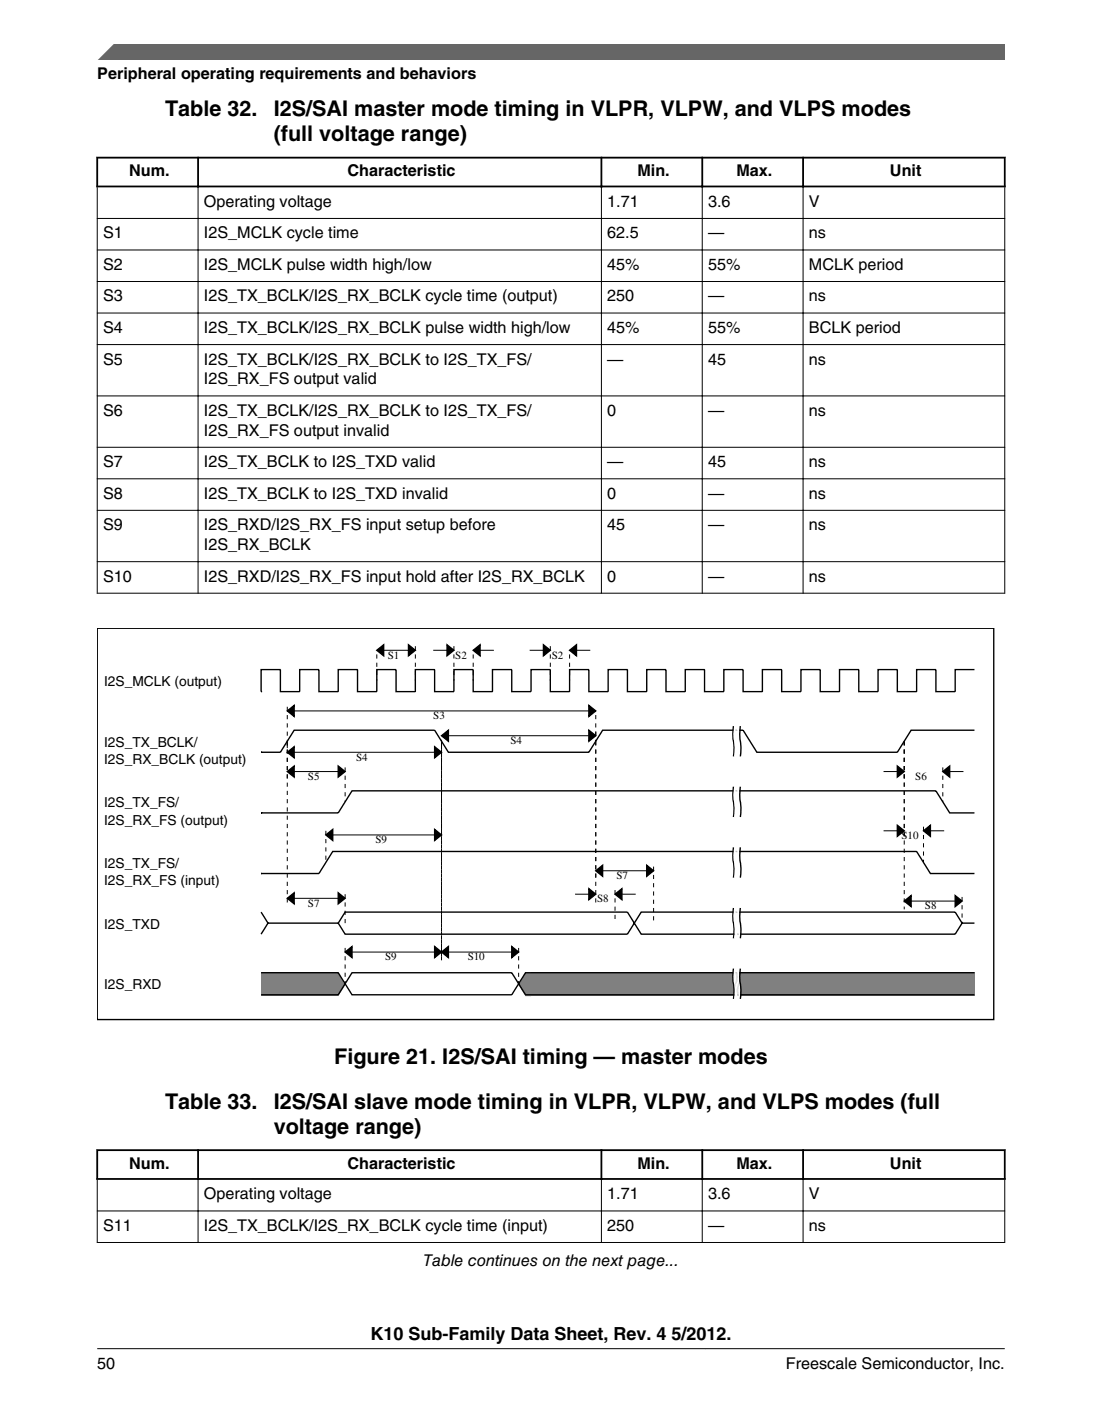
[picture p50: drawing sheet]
<svg xmlns="http://www.w3.org/2000/svg" width="216mm" height="274mm" viewBox="0 0 216 274" stroke-linecap="round" stroke-linejoin="round" font-family="sans-serif">
<defs><g id="words">
<g font-size="4.2">
<text x="32.3" y="22.6">Table 32.</text>
<text x="53.6" y="22.6">I2S/SAI master mode timing in VLPR, VLPW, and VLPS modes</text>
<text x="53.6" y="27.6">(full voltage range)</text>
<text x="65.5" y="208.4">Figure 21. I2S/SAI timing — master modes</text>
<text x="32.3" y="217.1">Table 33.</text>
<text x="53.6" y="217.1">I2S/SAI slave mode timing in VLPR, VLPW, and VLPS modes (full</text>
<text x="53.6" y="222.1">voltage range)</text>
</g>
<text font-size="3.5" x="72.6" y="262.3">K10 Sub-Family Data Sheet, Rev. 4 5/2012.</text>
<g font-size="3.2">
<text x="19" y="15.5">Peripheral operating requirements and behaviors</text>
<text x="25.3" y="34.5">Num.</text>
<text x="68.1" y="34.5">Characteristic</text>
<text x="124.9" y="34.5">Min.</text>
<text x="144.3" y="34.5">Max.</text>
<text x="174.4" y="34.5">Unit</text>
<text x="40" y="40.5">Operating voltage</text>
<text x="119" y="40.5">1.71</text>
<text x="138.7" y="40.5">3.6</text>
<text x="158.5" y="40.5">V</text>
<text x="20.2" y="46.7">S1</text>
<text x="40" y="46.7">I2S_MCLK cycle time</text>
<text x="119" y="46.7">62.5</text>
<text x="138.7" y="46.7">—</text>
<text x="158.5" y="46.7">ns</text>
<text x="20.2" y="52.9">S2</text>
<text x="40" y="52.9">I2S_MCLK pulse width high/low</text>
<text x="119" y="52.9">45%</text>
<text x="138.7" y="52.9">55%</text>
<text x="158.5" y="52.9">MCLK period</text>
<text x="20.2" y="59">S3</text>
<text x="40" y="59">I2S_TX_BCLK/I2S_RX_BCLK cycle time (output)</text>
<text x="119" y="59">250</text>
<text x="138.7" y="59">—</text>
<text x="158.5" y="59">ns</text>
<text x="20.2" y="65.2">S4</text>
<text x="40" y="65.2">I2S_TX_BCLK/I2S_RX_BCLK pulse width high/low</text>
<text x="119" y="65.2">45%</text>
<text x="138.7" y="65.2">55%</text>
<text x="158.5" y="65.2">BCLK period</text>
<text x="20.2" y="71.4">S5</text>
<text x="40" y="71.4">I2S_TX_BCLK/I2S_RX_BCLK to I2S_TX_FS/</text>
<text x="119" y="71.4">—</text>
<text x="138.7" y="71.4">45</text>
<text x="158.5" y="71.4">ns</text>
<text x="40" y="75.3">I2S_RX_FS output valid</text>
<text x="20.2" y="81.4">S6</text>
<text x="40" y="81.4">I2S_TX_BCLK/I2S_RX_BCLK to I2S_TX_FS/</text>
<text x="119" y="81.4">0</text>
<text x="138.7" y="81.4">—</text>
<text x="158.5" y="81.4">ns</text>
<text x="40" y="85.3">I2S_RX_FS output invalid</text>
<text x="20.2" y="91.5">S7</text>
<text x="40" y="91.5">I2S_TX_BCLK to I2S_TXD valid</text>
<text x="119" y="91.5">—</text>
<text x="138.7" y="91.5">45</text>
<text x="158.5" y="91.5">ns</text>
<text x="20.2" y="97.7">S8</text>
<text x="40" y="97.7">I2S_TX_BCLK to I2S_TXD invalid</text>
<text x="119" y="97.7">0</text>
<text x="138.7" y="97.7">—</text>
<text x="158.5" y="97.7">ns</text>
<text x="20.2" y="103.8">S9</text>
<text x="40" y="103.8">I2S_RXD/I2S_RX_FS input setup before</text>
<text x="40" y="107.7">I2S_RX_BCLK</text>
<text x="119" y="103.8">45</text>
<text x="138.7" y="103.8">—</text>
<text x="158.5" y="103.8">ns</text>
<text x="20.2" y="113.9">S10</text>
<text x="40" y="113.9">I2S_RXD/I2S_RX_FS input hold after I2S_RX_BCLK</text>
<text x="119" y="113.9">0</text>
<text x="138.7" y="113.9">—</text>
<text x="158.5" y="113.9">ns</text>
<text x="25.3" y="228.8">Num.</text>
<text x="68.1" y="228.8">Characteristic</text>
<text x="124.9" y="228.8">Min.</text>
<text x="144.3" y="228.8">Max.</text>
<text x="174.4" y="228.8">Unit</text>
<text x="40" y="234.8">Operating voltage</text>
<text x="119" y="234.8">1.71</text>
<text x="138.7" y="234.8">3.6</text>
<text x="158.5" y="234.8">V</text>
<text x="20.2" y="241">S11</text>
<text x="40" y="241">I2S_TX_BCLK/I2S_RX_BCLK cycle time (input)</text>
<text x="119" y="241">250</text>
<text x="138.7" y="241">—</text>
<text x="158.5" y="241">ns</text>
<text x="82.9" y="247.9">Table continues on the next page...</text>
<text x="19.1" y="268">50</text>
<text x="154" y="268">Freescale Semiconductor, Inc.</text>
</g>
<g font-size="2.7">
<text x="20.4" y="134.3">I2S_MCLK (output)</text>
<text x="20.4" y="146.2">I2S_TX_BCLK/</text>
<text x="20.4" y="149.6">I2S_RX_BCLK (output)</text>
<text x="20.4" y="158.1">I2S_TX_FS/</text>
<text x="20.4" y="161.5">I2S_RX_FS (output)</text>
<text x="20.4" y="170">I2S_TX_FS/</text>
<text x="20.4" y="173.3">I2S_RX_FS (input)</text>
<text x="20.4" y="181.8">I2S_TXD</text>
<text x="20.4" y="193.7">I2S_RXD</text>
</g>
<g font-size="2.2">
<text x="76" y="128.9">S1</text>
<text x="89.2" y="128.9">S2</text>
<text x="108.1" y="128.9">S2</text>
<text x="84.9" y="140.8">S3</text>
<text x="69.8" y="148.9">S4</text>
<text x="100" y="145.7">S4</text>
<text x="60.3" y="152.7">S5</text>
<text x="179.3" y="152.7">S6</text>
<text x="73.6" y="165.1">S9</text>
<text x="176.6" y="164.3">S10</text>
<text x="120.8" y="172.1">S7</text>
<text x="60.3" y="177.5">S7</text>
<text x="117" y="176.7">S8</text>
<text x="181.2" y="178.1">S8</text>
<text x="75.4" y="188">S9</text>
<text x="91.6" y="188">S10</text>
</g>
</g></defs>
<path d="M18.9 30.9h178.1M18.9 36.5h178.1M19 30.7v6M38.8 30.7v6M117.8 30.7v6M137.6 30.7v6M157.3 30.7v6M196.8 30.7v6" fill="none" stroke="#000" stroke-width=".35"/>
<g fill="none" stroke="#000" stroke-width=".2">
<path d="M19 36.7v79.5M38.8 36.3v79.9M117.8 36.3v79.9M137.6 36.3v79.9M157.3 36.3v79.9M196.8 36.7v79.5M19 42.8h177.9M19 48.9h177.9M19 55.1h177.9M19 61.3h177.9M19 67.5h177.9M19 77.5h177.9"/>
<path d="M19 87.6h177.9M19 93.8h177.9M19 99.9h177.9M19 110h177.9M19 116.2h177.9"/>
</g>
<path d="M19 123h175.7v76.6h-175.7z" fill="none" stroke="#000" stroke-width=".27"/>
<g fill="#808080">
<path d="M51.2 190.5h3.7v4.6h-3.7z"/>
<path d="M54.9 190.5h3.8v4.6h-3.8z"/>
<path d="M58.7 190.5h3.8v4.6h-3.8z"/>
<path d="M62.5 190.5h3.8v4.6h-3.8z"/>
<path d="M66.3 190.5l1.3 2.4-1.3 2.2z"/>
<path d="M103 190.5h1v4.6h-1l-1.4-2.2z"/>
<path d="M104 190.5h3.8v4.6h-3.8z"/>
<path d="M107.8 190.5h3.8v4.6h-3.8z"/>
<path d="M111.6 190.5h3.8v4.6h-3.8z"/>
<path d="M115.4 190.5h3.7v4.6h-3.7z"/>
<path d="M119.1 190.5h3.8v4.6h-3.8z"/>
<path d="M122.9 190.5h3.8v4.6h-3.8z"/>
<path d="M126.7 190.5h3.8v4.6h-3.8z"/>
<path d="M130.5 190.5h3.8v4.6h-3.8z"/>
<path d="M134.3 190.5h3.7v4.6h-3.7z"/>
<path d="M138 190.5h3.8v4.6h-3.8z"/>
<path d="M141.8 190.5h3.8v4.6h-3.8z"/>
<path d="M145.6 190.5h3.8v4.6h-3.8z"/>
<path d="M149.4 190.5h3.7v4.6h-3.7z"/>
<path d="M153.1 190.5h3.8v4.6h-3.8z"/>
<path d="M156.9 190.5h3.8v4.6h-3.8z"/>
<path d="M160.7 190.5h3.8v4.6h-3.8z"/>
<path d="M164.5 190.5h3.8v4.6h-3.8z"/>
<path d="M168.3 190.5h3.7v4.6h-3.7z"/>
<path d="M172 190.5h3.8v4.6h-3.8z"/>
<path d="M175.8 190.5h3.8v4.6h-3.8z"/>
<path d="M179.6 190.5h3.8v4.6h-3.8z"/>
<path d="M183.4 190.5h3.7v4.6h-3.7z"/>
<path d="M187.1 190.5h3.8v4.6h-3.8z"/>
</g>
<g fill="none" stroke="#000" stroke-width=".27">
<path d="M51.2 135.4h.1M56.3 139.2l1.3-1.1v2.2zM73.8 127.3l1.4-1v2.1zM80 126.3l1.4 1-1.4 1.1zM87.6 126.3l1.3 1-1.3 1.1zM92.7 127.3l1.4-1v2.1zM106.5 126.3l1.3 1-1.3 1.1zM111.6 127.3l1.3-1v2.1zM115.4 138.1l1.3 1.1-1.3 1.1zM190.9 131.1h-3.8v4.3h-3.7v-4.3h-3.8v4.3h-3.8v-4.3h-3.8v4.3h-3.7v-4.3h-3.8v4.3h-3.8v-4.3h-3.8v4.3h-3.8v-4.3h-3.7v4.3h-3.8v-4.3h-3.8v4.3h-3.8v-4.3h-3.7v4.3h-3.8v-4.3h-3.8v4.3h-3.8v-4.3h-3.8v4.3h-3.7v-4.3h-3.8v4.3h-3.8v-4.3h-3.8v4.3h-3.7v-4.3h-3.8v4.3h-3.8v-4.3h-3.8v4.3h-3.7v-4.3h-3.8v4.3h-3.8v-4.3h-3.8v4.3h-3.8v-4.3h-3.7v4.3h-3.8v-4.3h-3.8v4.3h-3.8v-4.3h-3.7v4.3M51.2 147.3h.1M51.2 159.2h.1"/>
<path d="M51.2 159.2h15.1l2.7-4.3h114.4l2.7 4.3h4.8M56.3 147.3l1.3-1.1v2.2zM56.3 151.1l1.3-1.1v2.2zM66.3 150l1.3 1.1-1.3 1.1zM85.2 146.2l1.3 1.1-1.3 1.1zM86.5 144.1l1.3-1.1v2.1zM115.4 143l1.3 1.1-1.3 1zM143.7 142.2a14.6 14.6 0 0 0 .1 4.3l-.1 1.6M143.7 154a14.6 14.6 0 0 0 .1 4.4l-.1 1.6M145 142.2a14.6 14.6 0 0 0 .2 4.3l-.2 1.6M145 154a14.6 14.6 0 0 0 .2 4.4l-.2 1.6M175.8 150l1.4 1.1-1.4 1.1z"/>
<path d="M184.7 151.1l1.4-1.1v2.2zM190.9 143h-12.4l-2.7 4.3h-27.5l-2.7-4.3h-27.5l-2.7 4.3h-27.6l-2.6-4.3h-27.6l-2.7 4.3h-3.7M51.2 171h.1M51.2 171h11.3l2.7-4.3h114.4l2.7 4.3h8.6M51.2 178.6l1.3 2.2M56.3 175.9l1.3-1.1v2.2zM63.8 163.5l1.4-1.1v2.2zM66.3 174.8l1.3 1.1-1.3 1.1zM85.2 162.4l1.3 1.1-1.3 1.1zM115.4 174l1.3 1.1-1.3 1.1zM116.7 170.5l1.4-1.1v2.2zM120.5 175.1l1.3-1.1v2.2z"/>
<path d="M126.7 169.4l1.4 1.1-1.4 1.1zM143.7 165.9a14.6 14.6 0 0 0 .1 4.3l-.1 1.6M143.7 177.8a14.6 14.6 0 0 0 .1 4.3l-.1 1.6M145 165.9a14.6 14.6 0 0 0 .2 4.3l-.2 1.6M145 177.8a14.6 14.6 0 0 0 .2 4.3l-.2 1.6M175.8 161.6l1.4 1.1-1.4 1.1zM177.2 176.4l1.3-1v2.1zM180.9 162.7l1.4-1.1v2.2zM187.1 175.4l1.4 1-1.4 1.1zM51.2 190.5h15.1l2.7 4.3h31.3l2.7-4.3h87.9M51.2 194.8h15.1l2.7-4.3h31.3l2.7 4.3h87.9M66.3 180.8h-13.8l-1.3 2.1"/>
<path d="M66.3 180.8l1.3 2.1h55.3l2.7-4.3h61.5l1.4 2.2M66.3 180.8l1.3-2.2h55.3l2.7 4.3h61.5l1.4-2.1h2.4M67.6 186.4l1.4-1.1v2.2zM85.2 185.3l1.3 1.1-1.3 1.1zM86.5 186.4l1.3-1.1v2.2zM100.3 185.3l1.3 1.1-1.3 1.1zM143.7 189.7a14.6 14.6 0 0 0 .1 4.3l-.1 1.6M145 189.7a14.6 14.6 0 0 0 .2 4.3l-.2 1.6"/>
</g>
<g fill="#000">
<path d="M56.3 139.2l1.3-1.1v2.2zM73.8 127.3l1.4-1v2.1zM80 126.3l1.4 1-1.4 1.1zM87.6 126.3l1.3 1-1.3 1.1zM92.7 127.3l1.4-1v2.1zM106.5 126.3l1.3 1-1.3 1.1zM111.6 127.3l1.3-1v2.1zM115.4 138.1l1.3 1.1-1.3 1.1zM56.3 147.3l1.3-1.1v2.2zM56.3 151.1l1.3-1.1v2.2zM66.3 150l1.3 1.1-1.3 1.1zM85.2 146.2l1.3 1.1-1.3 1.1z"/>
<path d="M86.5 144.1l1.3-1.1v2.1zM115.4 143l1.3 1.1-1.3 1zM175.8 150l1.4 1.1-1.4 1.1zM184.7 151.1l1.4-1.1v2.2zM56.3 175.9l1.3-1.1v2.2zM63.8 163.5l1.4-1.1v2.2zM66.3 174.8l1.3 1.1-1.3 1.1zM85.2 162.4l1.3 1.1-1.3 1.1zM116.7 170.5l1.4-1.1v2.2zM115.4 174l1.3 1.1-1.3 1.1zM120.5 175.1l1.3-1.1v2.2zM126.7 169.4l1.4 1.1-1.4 1.1z"/>
<path d="M175.8 161.6l1.4 1.1-1.4 1.1zM177.2 176.4l1.3-1v2.1zM180.9 162.7l1.4-1.1v2.2zM187.1 175.4l1.4 1-1.4 1.1zM67.6 186.4l1.4-1.1v2.2zM85.2 185.3l1.3 1.1-1.3 1.1zM86.5 186.4l1.3-1.1v2.2zM100.3 185.3l1.3 1.1-1.3 1.1z"/>
</g>
<g fill="none" stroke="#000" stroke-width=".2" stroke-dasharray=".8 .8" stroke-linecap="butt">
<path d="M56.3 138.4v6.7M73.8 128.1v5.2M81.4 126.5v6.8M88.9 126.5v6.8M92.7 128.1v5.2M107.8 126.5v6.8M111.6 128.1v5.2M56.3 146.5v-1.4M56.3 145.1v7.6M56.3 145.1v32.4M67.6 150.3v6.7M86.5 148.1v-3"/>
<path d="M86.5 144.9v.2M86.5 145.1v20M86.5 145.1v42.9M116.7 140v5.1M116.7 143.2v1.9M116.7 145.1v27M116.7 145.1v31.6M177.2 145.1v7.6M177.2 145.1v19.2M177.2 145.1v33M184.7 150.3v6.7M63.8 162.7v6.2"/>
<path d="M67.6 175.1v5.7M120.5 174.3v6.5M128.1 169.7v11.1M180.9 161.9v7M188.5 175.6v5.2M67.6 185.6v7M86.5 187.2v-42.1M101.6 185.6v7"/>
</g>
<g fill="none" stroke="#000" stroke-width=".2">
<path d="M56.3 139.2h60.4M73.8 127.3h7.6M84.9 127.3h4M92.7 127.3h4.1M103.8 127.3h4M111.6 127.3h4M56.3 147.3h30.2M56.3 151.1h11.3M86.5 144.1h30.2M173.1 151.1h4.1M184.7 151.1h4.1M56.3 175.9h11.3"/>
<path d="M63.8 163.5h22.7M112.7 175.1h4M116.7 170.5h11.4M120.5 175.1h4M173.1 162.7h4.1M177.2 176.4h11.3M180.9 162.7h4.1M67.6 186.4h34"/>
</g>
<g fill="none" stroke="#fff" stroke-width=".27">
<path d="M144 142.2a14.6 14.6 0 0 0 .1 4.3l-.1 1.6M144 154a14.6 14.6 0 0 0 .1 4.4l-.1 1.6M144.2 142.2a14.6 14.6 0 0 0 .2 4.3l-.2 1.6M144.2 154a14.6 14.6 0 0 0 .2 4.4l-.2 1.6M144.5 142.2a14.6 14.6 0 0 0 .1 4.3l-.1 1.6M144.5 154a14.6 14.6 0 0 0 .1 4.4l-.1 1.6M144.8 142.2a14.6 14.6 0 0 0 .1 4.3l-.1 1.6M144.8 154a14.6 14.6 0 0 0 .1 4.4l-.1 1.6M144 165.9a14.6 14.6 0 0 0 .1 4.3l-.1 1.6M144 177.8a14.6 14.6 0 0 0 .1 4.3l-.1 1.6M144.2 165.9a14.6 14.6 0 0 0 .2 4.3l-.2 1.6M144.2 177.8a14.6 14.6 0 0 0 .2 4.3l-.2 1.6"/>
<path d="M144.5 165.9a14.6 14.6 0 0 0 .1 4.3l-.1 1.6M144.5 177.8a14.6 14.6 0 0 0 .1 4.3l-.1 1.6M144.8 165.9a14.6 14.6 0 0 0 .1 4.3l-.1 1.6M144.8 177.8a14.6 14.6 0 0 0 .1 4.3l-.1 1.6M144 189.7a14.6 14.6 0 0 0 .1 4.3l-.1 1.6M144.2 189.7a14.6 14.6 0 0 0 .2 4.3l-.2 1.6M144.5 189.7a14.6 14.6 0 0 0 .1 4.3l-.1 1.6M144.8 189.7a14.6 14.6 0 0 0 .1 4.3l-.1 1.6"/>
</g>
<g fill="#fff">
<path d="M19 213.6h177.8v35.4h-177.8z" fill-rule="evenodd"/>
<path d="M19.2 225.4h19.4v5.3h-19.4z" fill-rule="evenodd"/>
<path d="M39 225.4h78.7v5.3h-78.7z" fill-rule="evenodd"/>
<path d="M118 225.4h19.4v5.3h-19.4z" fill-rule="evenodd"/>
<path d="M137.8 225.4h19.4v5.3h-19.4z" fill-rule="evenodd"/>
<path d="M157.5 225.4h39.2v5.3h-39.2z" fill-rule="evenodd"/>
<path d="M19.1 231h19.6v6h-19.6z" fill-rule="evenodd"/>
<path d="M38.9 231h78.8v6h-78.8z" fill-rule="evenodd"/>
<path d="M117.9 231h19.6v6h-19.6z" fill-rule="evenodd"/>
<path d="M137.7 231h19.6v6h-19.6z" fill-rule="evenodd"/>
<path d="M157.4 231h39.4v6h-39.4z" fill-rule="evenodd"/>
<path d="M19.1 237.2h19.6v6h-19.6z" fill-rule="evenodd"/>
<path d="M38.9 237.2h78.8v6h-78.8z" fill-rule="evenodd"/>
<path d="M117.9 237.2h19.6v6h-19.6z" fill-rule="evenodd"/>
<path d="M137.7 237.2h19.6v6h-19.6z" fill-rule="evenodd"/>
<path d="M157.4 237.2h39.4v6h-39.4z" fill-rule="evenodd"/>
</g>
<path d="M18.9 225.2h178.1M18.9 230.8h178.1M19 225v6M38.8 225v6M117.8 225v6M137.6 225v6M157.3 225v6M196.8 225v6" fill="none" stroke="#000" stroke-width=".35"/>
<path d="M19 237.1h177.9M19 231v12.4M38.8 230.6v12.8M117.8 230.6v12.8M137.6 230.6v12.8M157.3 230.6v12.8M196.8 231v12.4M19 243.3h177.9" fill="none" stroke="#000" stroke-width=".2"/>
<path d="M19 11.7l5.7-3.1 172.2 .1v3z" fill="#666"/>
<path d="M22.5 8.6l-3.1 3.1" fill="none" stroke="#666" stroke-width=".28"/>
<path d="M19 264.1h177.8" fill="none" stroke="#000" stroke-width=".2"/>
<use href="#words"/>
</svg>
